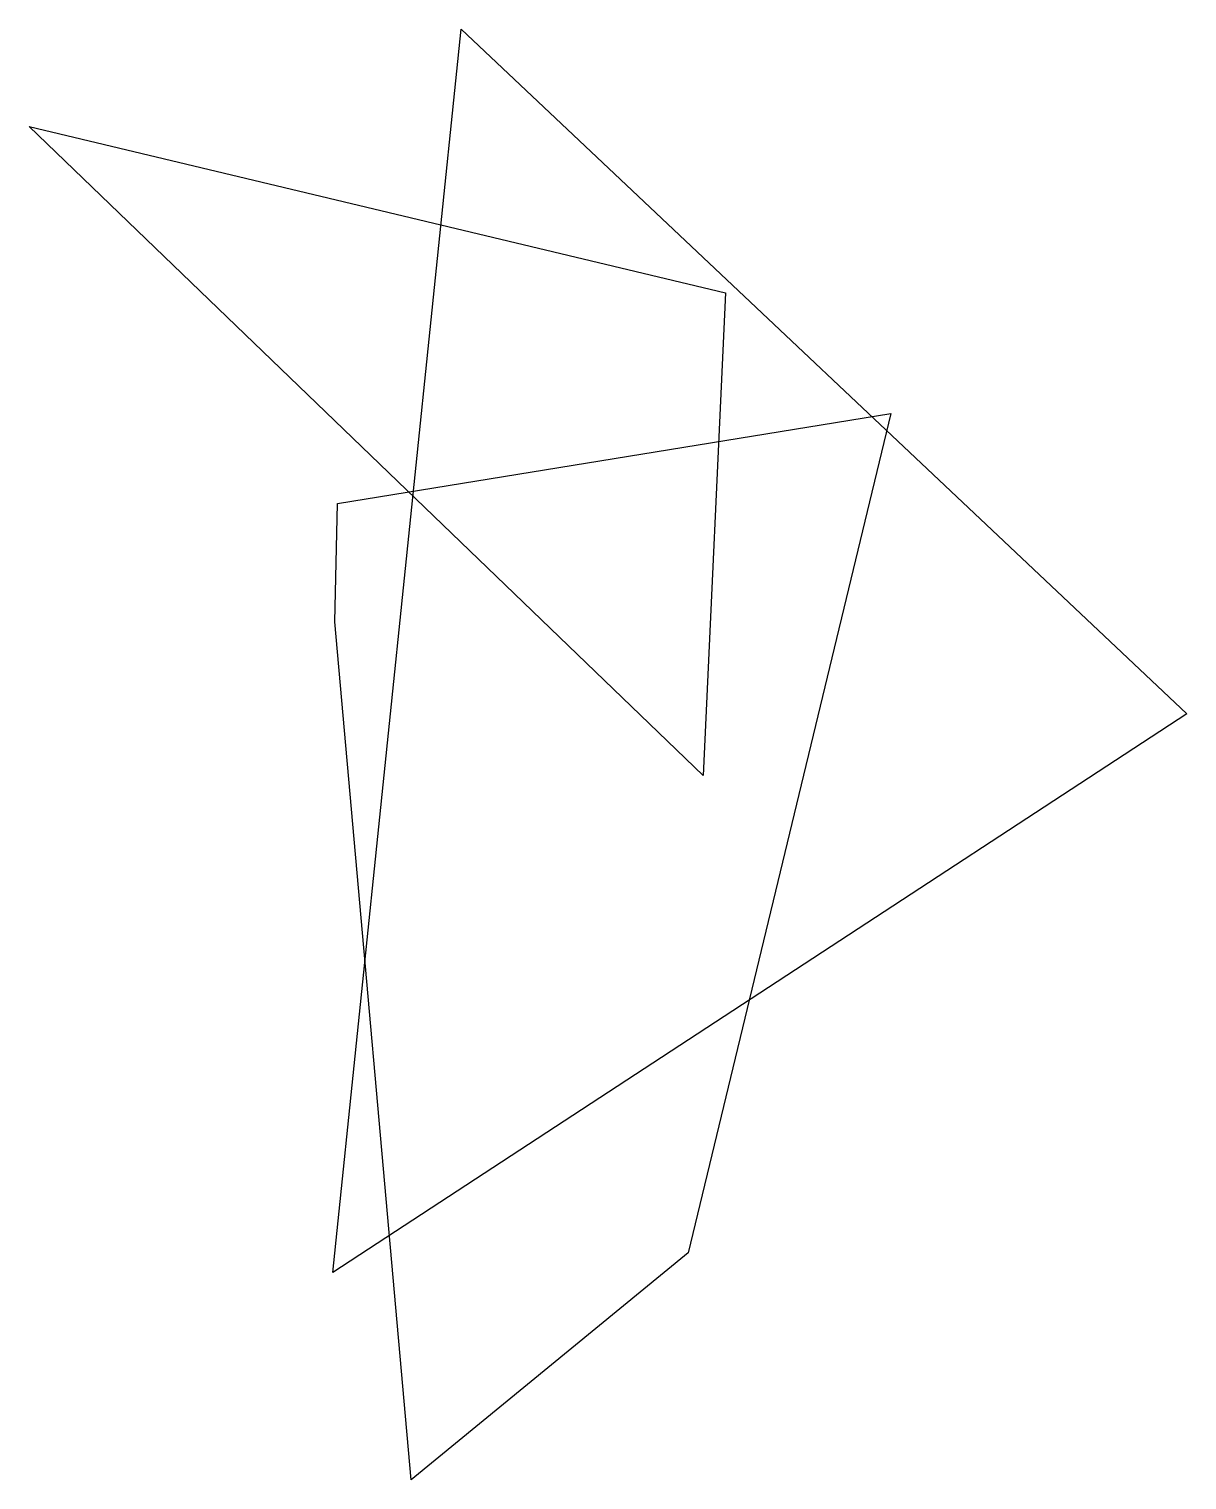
# Model space of a CAD drawing. Extents: x -1.33 to 1.15, y -1.7 to 1.4.
import ezdxf

# ---------------------------------------------------------------- set-up
doc = ezdxf.new("R2010")
doc.units = 0

msp = doc.modelspace()

# ---------------------------------------------------------------- linework, layer by layer
at = {"layer": 'OUTLINE_nt', "linetype": 'CONTINUOUS'}
msp.add_polyline3d([(0.1139, -0.1968, 0), (-1.3254, 1.1894, 0), (0.1618, 0.8344, 0), (0.1139, -0.1968, 0)], close=True, dxfattribs=at)
at = {"layer": 'OUTLINE_ot', "linetype": 'CONTINUOUS'}
msp.add_polyline3d([(-0.6766, -1.2584, 0), (-0.4028, 1.3975, 0), (1.1469, -0.0651, 0), (-0.6766, -1.2584, 0)], close=True, dxfattribs=at)
at = {"layer": 'OUTLINE_q', "linetype": 'CONTINUOUS'}
msp.add_polyline3d([(-0.5098, -1.7014, 0), (-0.6723, 0.1313, 0), (-0.6666, 0.3839, 0), (0.5148, 0.5764, 0), (0.0817, -1.2161, 0), (-0.5098, -1.7014, 0)], close=True, dxfattribs=at)

doc.saveas('drawing.dxf')
